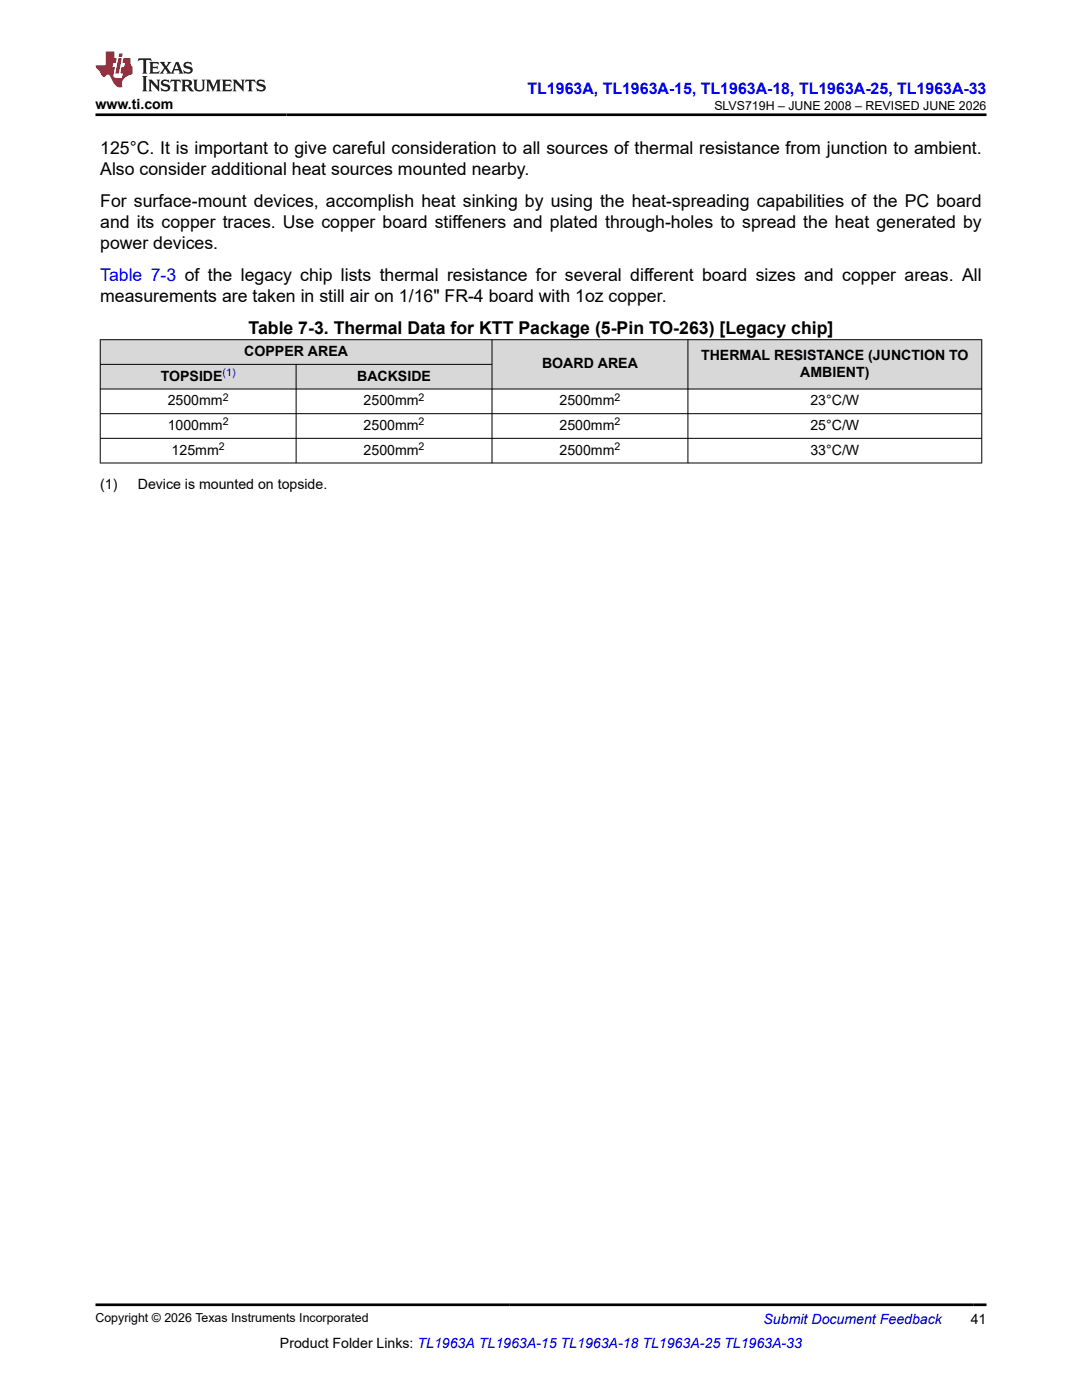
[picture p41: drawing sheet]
<svg xmlns="http://www.w3.org/2000/svg" width="216mm" height="279mm" viewBox="0 0 216 279" stroke-linecap="round" stroke-linejoin="round" font-family="sans-serif">
<defs><g id="words">
<g font-size="3.5">
<text x="20" y="34.9">Also consider additional heat sources mounted nearby.</text>
<text x="20" y="30.6">125°C. It is important to give careful consideration to all sources of thermal resistance from junction to ambient.</text>
<text x="20" y="41.2">For surface-mount devices, accomplish heat sinking by using the heat-spreading capabilities of the PC board</text>
<text x="20" y="45.5">and its copper traces. Use copper board stiffeners and plated through-holes to spread the heat generated by</text>
<text x="20" y="49.7">power devices.</text>
<text x="20" y="60.3">measurements are taken in still air on 1/16&quot; FR-4 board with 1oz copper.</text>
<text x="49.6" y="66.6">Table 7-3. Thermal Data for KTT Package (5-Pin TO-263) [Legacy chip]</text>
</g>
<text font-size="3.5" fill="#00f" x="20" y="56">Table 7-3 of the legacy chip lists thermal resistance for several different board sizes and copper areas. All</text>
<text font-size="3.2" fill="#00f" x="105.3" y="18.7">TL1963A, TL1963A-15, TL1963A-18, TL1963A-25, TL1963A-33</text>
<g font-size="2.8">
<text x="19" y="21.8">www.ti.com</text>
<text x="48.7" y="71.1">COPPER AREA</text>
<text x="139.9" y="71.8">THERMAL RESISTANCE (JUNCTION TO</text>
<text x="32.1" y="76">TOPSIDE</text>
<text x="71.3" y="76">BACKSIDE</text>
<text x="108.2" y="73.5">BOARD AREA</text>
<text x="159.7" y="75.2">AMBIENT)</text>
<text x="33.5" y="80.9">2500mm</text>
<text x="72.6" y="80.9">2500mm</text>
<text x="111.6" y="80.9">2500mm</text>
<text x="161.7" y="80.9">23°C/W</text>
<text x="33.5" y="85.8">1000mm</text>
<text x="72.6" y="85.8">2500mm</text>
<text x="111.6" y="85.8">2500mm</text>
<text x="161.7" y="85.8">25°C/W</text>
<text x="34.3" y="90.8">125mm</text>
<text x="72.6" y="90.8">2500mm</text>
<text x="111.6" y="90.8">2500mm</text>
<text x="161.7" y="90.8">33°C/W</text>
<text x="20" y="97.6">(1)</text>
<text x="27.5" y="97.6">Device is mounted on topside.</text>
<text x="55.9" y="269">Product Folder Links: TL1963A TL1963A-15 TL1963A-18 TL1963A-25 TL1963A-33</text>
<text x="193.7" y="264.2">41</text>
</g>
<text font-size="2.8" fill="#00f" x="152.4" y="264.2">Submit Document Feedback</text>
<g font-size="2.5">
<text x="142.5" y="21.9">SLVS719H – JUNE 2008 – REVISED JUNE 2026</text>
<text x="19" y="263.9">Copyright © 2026 Texas Instruments Incorporated</text>
</g>
<text font-size="2.1" fill="#00f" x="44.4" y="75">(1)</text>
<g font-size="2.1">
<text x="44.4" y="80">2</text>
<text x="83.5" y="80">2</text>
<text x="122.6" y="80">2</text>
<text x="43.7" y="89.8">2</text>
<text x="44.4" y="84.9">2</text>
<text x="83.5" y="84.9">2</text>
<text x="83.5" y="89.8">2</text>
<text x="122.6" y="84.9">2</text>
<text x="122.6" y="89.8">2</text>
</g>
</g></defs>
<g fill="#d8d8d8">
<path d="M20 67.8h175.9v4.9h-175.9z" fill-rule="evenodd"/>
<path d="M20.1 67.9h78v4.8h-78z" fill-rule="evenodd"/>
<path d="M98.2 67.9h39v9.7h-39z" fill-rule="evenodd"/>
<path d="M137.3 67.9h58.5v9.7h-58.5z" fill-rule="evenodd"/>
<path d="M20.1 72.8h38.9v4.8h-38.9z" fill-rule="evenodd"/>
<path d="M59.2 72.8h38.9v4.8h-38.9z" fill-rule="evenodd"/>
</g>
<path d="M19.9 67.8h176.1M19.9 72.7h78.3M20 67.7v24.8M59.1 72.7v19.8M98.2 67.7v24.8M137.3 67.7v24.8M195.9 67.7v24.8M196 77.6h-176.1M19.9 82.6h176.1M19.9 87.5h176.1M19.9 92.4h176.1" fill="none" stroke="#000" stroke-width=".2"/>
<path d="M27.7 11.6l-.2 .6 .5-.2h.6v.1v2.2l-.2 .4h1l-.2-.4v-2.2v-.1h.5l.5 .2-.1-.6zM29.8 12.4l.2 .3v1.6l-.2 .4h1.9l.1-.6a1.08 1.08 0 0 1-1.3 .2v-.7h.6l.4 .2v-.7l-.4 .2h-.6v-.5l.2-.2a1 1 0 0 1 1 .3l-.1-.5zM31.8 12.4l1 1.1-1 1.2h.9l-.2-.2 .4-.8 .5 .8-.2 .2h1.6l-.2-.2 .1-.5h1l.1 .5-.1 .2h.9l-.2-.4-.8-1.9h-.5l-1 2.1-.8-1.1 .9-1h-.8l.2 .2-.5 .6-.3-.6 .1-.2zM35.2 12.8l.4 1h-.8zM36.8 12.5a.65 .65 0 0 0-.2 .7 .65 .65 0 0 0 .6 .5l.7 .1 .1 .3a.79 .79 0 0 1-.7 .4 .79 .79 0 0 1-.7-.5l.1 .7 .2-.1a.93 .93 0 0 0 1.1 0 .93 .93 0 0 0 .4-.9 1.46 1.46 0 0 0-1.2-.6l-.1-.3a1.09 1.09 0 0 1 1.2 .2l-.2-.6-.1 .1-.6-.2zM28.4 15.2l.2 .4v2.2l-.2 .4h1l-.2-.4v-2.2l.2-.4zM29.6 15.9l.2 .4v1.5l-.2 .4h.8l-.3-.4v-1.3l1.7 1.8v-2l.2-.4h-.8l.2 .2 .1 1.1-1.2-1.3zM32.3 16a.65 .65 0 0 0-.2 .8 .65 .65 0 0 0 .7 .4l.6 .2 .1 .2a.79 .79 0 0 1-.7 .4 .79 .79 0 0 1-.7-.5l.1 .7 .2-.1a.93 .93 0 0 0 1.1 .1 .93 .93 0 0 0 .4-1 1.46 1.46 0 0 0-1.2-.5l-.1-.4a1.09 1.09 0 0 1 1.2 .2l-.2-.6-.1 .1-.6-.1zM34.1 15.9l-.1 .6a.63 .63 0 0 1 .7-.3l.1 1.6-.3 .4h1l-.2-.4v-1.6a.66 .66 0 0 1 .8 .3l-.1-.6zM36.2 15.9l.2 .4v1.5l-.2 .4h.9l-.2-.2v-.7h.5l.1 .2a.79 .79 0 0 0 1.2 .6l-1-.9a.61 .61 0 0 0 .6-.6 .61 .61 0 0 0-.5-.7zM36.9 16.2h.2a.47 .47 0 0 1 .5 .1 .47 .47 0 0 1 .1 .5l-.2 .1-.6 .1zM38.5 15.9l.2 .2a2.27 2.27 0 0 0 .4 2 1.04 1.04 0 0 0 1.7-.7v-1.3l.2-.2h-.8l.2 .4v1.1a.6 .6 0 0 1-.6 .6 .6 .6 0 0 1-.6-.6v-1.1l.3-.4zM41.1 15.9l.2 .4v1.5l-.2 .4h.7l-.2-.4v-1.4l.9 1.9 .8-1.9v1.4l-.2 .4h1l-.3-.4v-1.5l.3-.4h-.8l-.7 1.5-.7-1.5zM44.3 15.9l.2 .4v1.5l-.2 .4h1.9l.1-.6a1.09 1.09 0 0 1-1.3 .2v-.7h.6l.4 .2v-.6l-.4 .2h-.6v-.6l.2-.1a1.01 1.01 0 0 1 1 .3l-.1-.6zM46.4 15.9l.3 .4v1.5l-.3 .4h.8l-.2-.4v-1.3l1.6 1.8v-2l.2-.4h-.7l.2 .2v1.1l-1.2-1.3zM49 15.9l-.1 .6a.63 .63 0 0 1 .8-.3v1.6l-.3 .4h1l-.2-.4v-1.6a.66 .66 0 0 1 .8 .3l-.1-.6zM51.4 16a.65 .65 0 0 0-.2 .8 .65 .65 0 0 0 .6 .4l.6 .2 .2 .2a.79 .79 0 0 1-.8 .4 .79 .79 0 0 1-.6-.5l.1 .7 .2-.1a.93 .93 0 0 0 1 .1 .93 .93 0 0 0 .5-1 1.46 1.46 0 0 0-1.3-.5l-.1-.4a1.09 1.09 0 0 1 1.3 .2l-.2-.6-.2 .1-.5-.1z" fill="#231f20"/>
<path d="M21.1 10.3v2.7h-2.1l.1 .4 .9 1a.95 .95 0 0 0 .9 .9 .59 .59 0 0 1 .6-.4 .59 .59 0 0 1 .5 .3l.4 .8a1.59 1.59 0 0 0 2.1 1.4 1.61 1.61 0 0 1 1-2.3l1-.3-.1-1.5a1.59 1.59 0 0 1-.4-1.7h-1.4l-.2 .9h.5l-.1 .9h-.5l-.2 .9v.3l.4 .1-.2 .9h-.6a.73 .73 0 0 1-1.1-.7l.3-1.5h-.5l.2-.9h.5l.2-.9h-.5v-1.3zM23.6 11.6l-.6 3.1h.7l.6-3.1zM23.8 10.7l-.1 .6h.7l.1-.6z" fill="#ed1c24"/>
<path d="M19 22.9h177.8M19 260.4h177.8" fill="none" stroke="#000" stroke-width=".53"/>
<use href="#words"/>
</svg>
